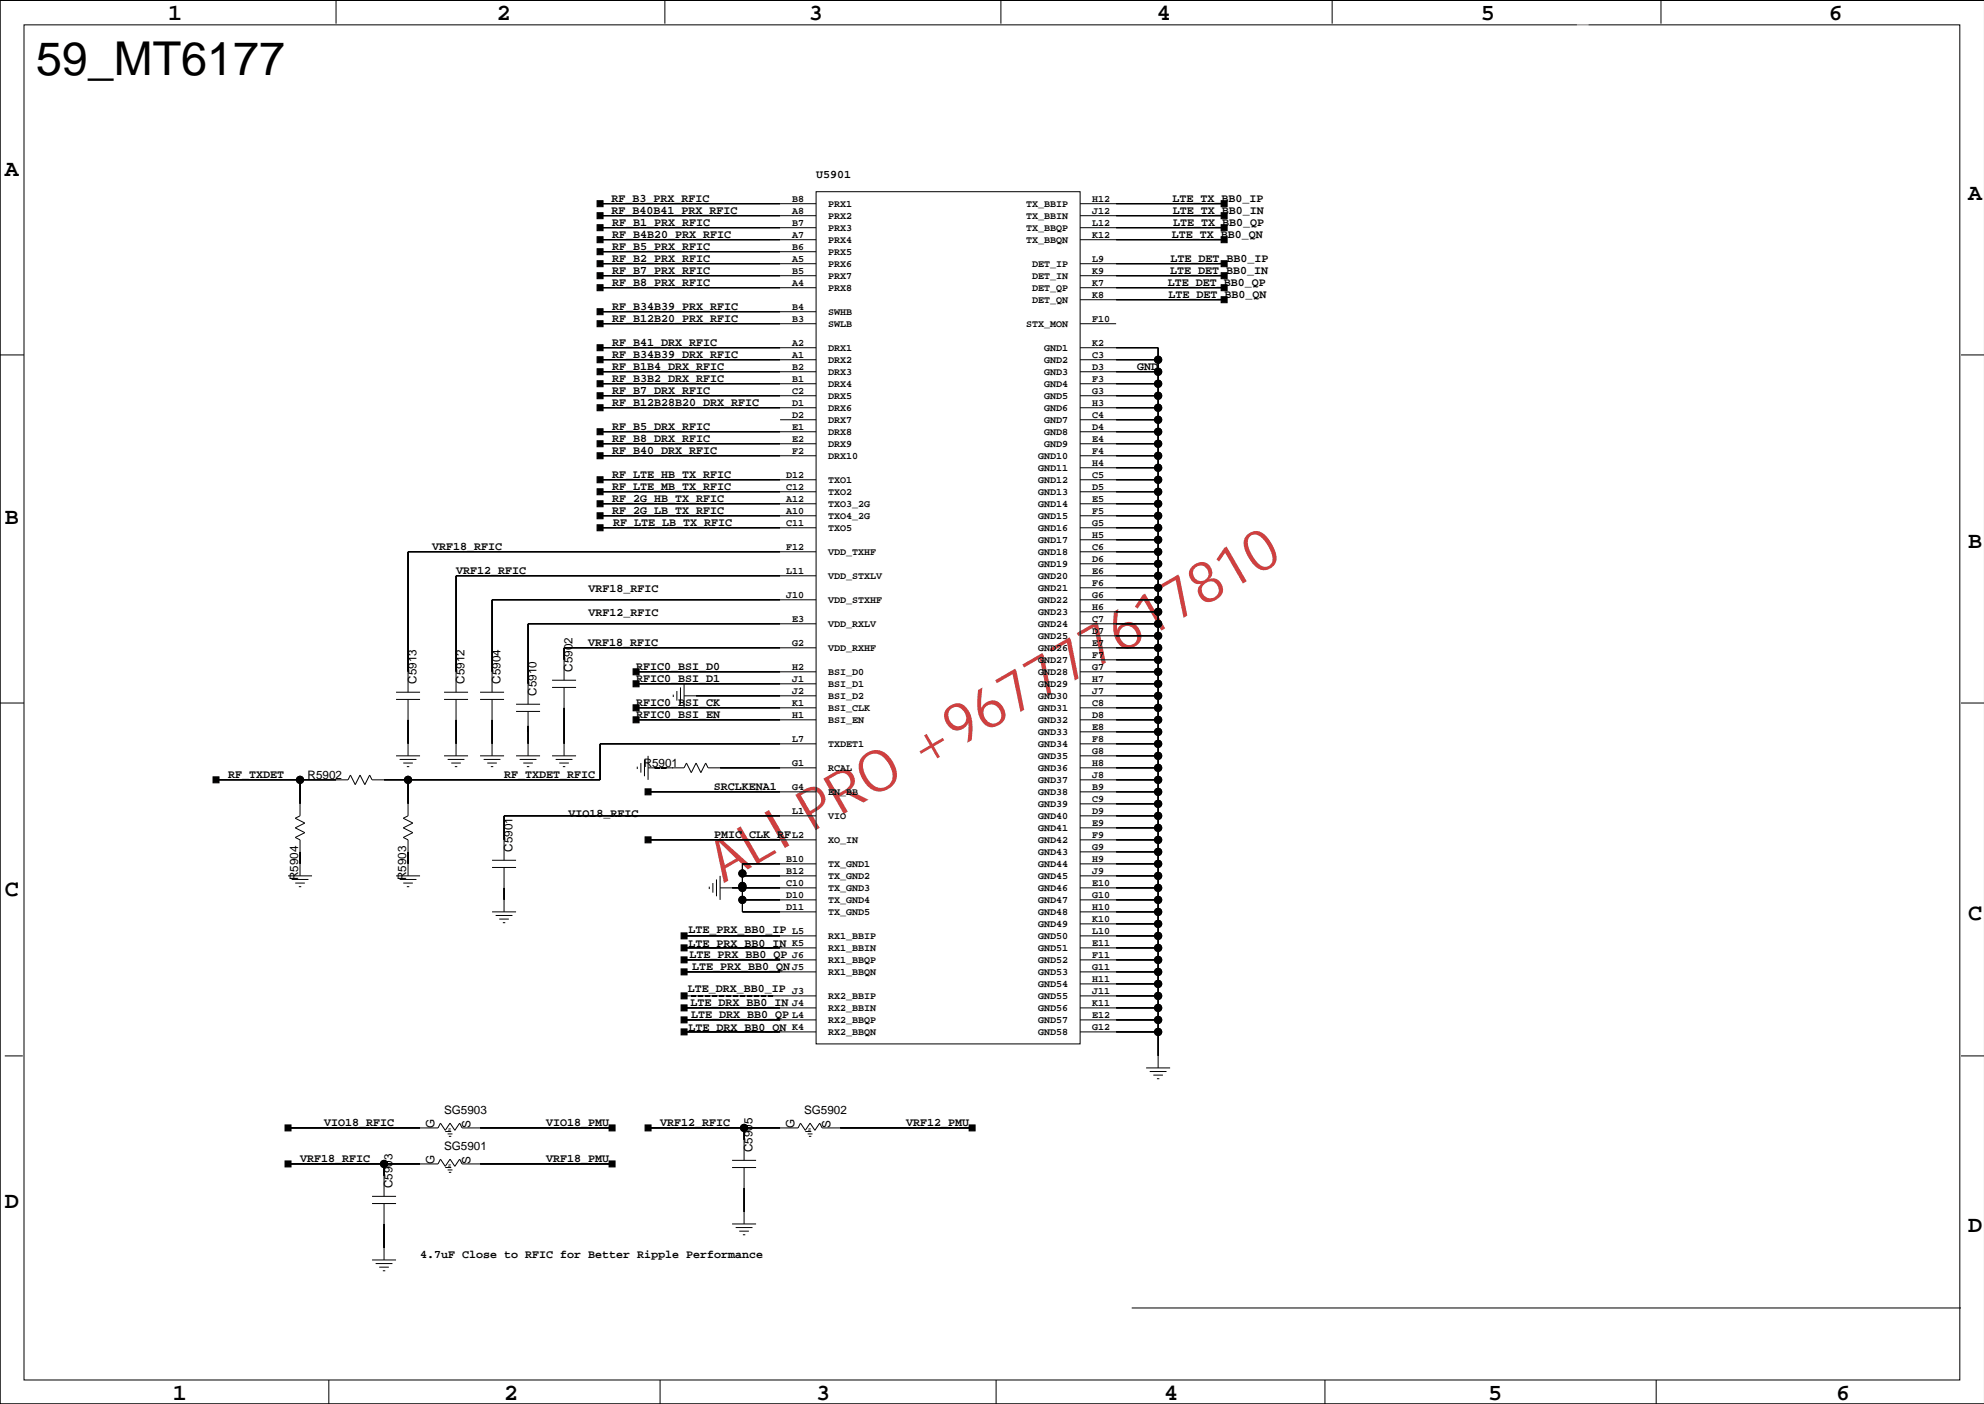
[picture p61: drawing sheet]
<svg xmlns="http://www.w3.org/2000/svg" width="420mm" height="297mm" viewBox="0 0 420 297" stroke-linecap="round" stroke-linejoin="round" font-family="sans-serif">
<defs><g id="words">
<text font-size="12.2" fill="#bf0000" x="153" y="186.9" transform="rotate(-30 153 186.9)">ALI PRO +967777617810</text>
<text font-size="9.9" x="7.6" y="15.9">59_MT6177</text>
<g font-size="4.9">
<text x="35.6" y="4.1">1</text>
<text x="105.1" y="4.1">2</text>
<text x="171.2" y="4.1">3</text>
<text x="244.8" y="4.1">4</text>
<text x="313.4" y="4.1">5</text>
<text x="387" y="4.1">6</text>
<text x="1" y="37.1">A</text>
<text x="416.5" y="42.2">A</text>
<text x="1" y="110.8">B</text>
<text x="416.5" y="115.9">B</text>
<text x="1" y="189.5">C</text>
<text x="416.5" y="194.6">C</text>
<text x="1" y="255.5">D</text>
<text x="416.5" y="260.6">D</text>
<text x="36.6" y="296.2">1</text>
<text x="106.7" y="296.2">2</text>
<text x="172.7" y="296.2">3</text>
<text x="246.3" y="296.2">4</text>
<text x="314.9" y="296.2">5</text>
<text x="388.5" y="296.2">6</text>
</g>
<g font-size="2.5">
<text x="172.7" y="37.6">U5901</text>
<text x="129.4" y="42.7">RF_B3_PRX_RFIC</text>
<text x="129.4" y="45.2">RF_B40B41_PRX_RFIC</text>
<text x="129.5" y="47.7">RF_B1_PRX_RFIC</text>
<text x="248.1" y="42.7">LTE_TX_BB0_IP</text>
<text x="248.2" y="45.2">LTE_TX_BB0_IN</text>
<text x="248.2" y="47.7">LTE_TX_BB0_QP</text>
<text x="129.5" y="50.3">RF_B4B20_PRX_RFIC</text>
<text x="129.5" y="52.8">RF_B5_PRX_RFIC</text>
<text x="247.9" y="50.3">LTE_TX_BB0_QN</text>
<text x="129.5" y="55.4">RF_B2_PRX_RFIC</text>
<text x="129.5" y="57.9">RF_B7_PRX_RFIC</text>
<text x="247.6" y="57.9">LTE_DET_BB0_IN</text>
<text x="247.7" y="55.4">LTE_DET_BB0_IP</text>
<text x="129.5" y="60.4">RF_B8_PRX_RFIC</text>
<text x="129.5" y="65.5">RF_B34B39_PRX_RFIC</text>
<text x="247.1" y="60.4">LTE_DET_BB0_QP</text>
<text x="247.3" y="63">LTE_DET_BB0_QN</text>
<text x="129.5" y="68.1">RF_B12B20_PRX_RFIC</text>
<text x="129.5" y="73.1">RF_B41_DRX_RFIC</text>
<text x="129.5" y="75.7">RF_B34B39_DRX_RFIC</text>
<text x="129.5" y="78.2">RF_B1B4_DRX_RFIC</text>
<text x="129.5" y="80.7">RF_B3B2_DRX_RFIC</text>
<text x="129.5" y="83.3">RF_B7_DRX_RFIC</text>
<text x="240.6" y="78.2">GND</text>
<text x="129.5" y="85.8">RF_B12B28B20_DRX_RFIC</text>
<text x="129.5" y="96">RF_B40_DRX_RFIC</text>
<text x="129.5" y="93.4">RF_B8_DRX_RFIC</text>
<text x="129.5" y="90.9">RF_B5_DRX_RFIC</text>
<text x="129.5" y="101.1">RF_LTE_HB_TX_RFIC</text>
<text x="129.5" y="106.1">RF_2G_HB_TX_RFIC</text>
<text x="129.5" y="103.6">RF_LTE_MB_TX_RFIC</text>
<text x="129.5" y="108.7">RF_2G_LB_TX_RFIC</text>
<text x="129.8" y="111.2">RF_LTE_LB_TX_RFIC</text>
<text x="91.4" y="116.3">VRF18_RFIC</text>
<text x="96.5" y="121.4">VRF12_RFIC</text>
<text x="124.5" y="125.3">VRF18_RFIC</text>
<text x="124.5" y="130.4">VRF12_RFIC</text>
<text x="124.4" y="136.6">VRF18_RFIC</text>
<text x="121.1" y="142.1" transform="rotate(-90 121.1 142.1)">C5902</text>
<text x="134.6" y="141.7">RFIC0_BSI_D0</text>
<text x="88.1" y="144.7" transform="rotate(-90 88.1 144.7)">C5913</text>
<text x="98.3" y="144.7" transform="rotate(-90 98.3 144.7)">C5912</text>
<text x="105.9" y="144.7" transform="rotate(-90 105.9 144.7)">C5904</text>
<text x="113.5" y="147.2" transform="rotate(-90 113.5 147.2)">C5910</text>
<text x="134.6" y="144.2">RFIC0_BSI_D1</text>
<text x="134.6" y="149.3">RFIC0_BSI_CK</text>
<text x="134.6" y="151.9">RFIC0_BSI_EN</text>
<text x="48.2" y="164.5">RF_TXDET</text>
<text x="65.1" y="164.8">R5902</text>
<text x="106.7" y="164.5">RF_TXDET_RFIC</text>
<text x="136.2" y="162.3">R5901</text>
<text x="151.1" y="167.1">SRCLKENA1</text>
<text x="120.3" y="172.9">VIO18_RFIC</text>
<text x="151.1" y="177.2">PMIC_CLK_RF</text>
<text x="108.4" y="180.2" transform="rotate(-90 108.4 180.2)">C5901</text>
<text x="63.1" y="186.2" transform="rotate(-90 63.1 186.2)">R5904</text>
<text x="86" y="186.2" transform="rotate(-90 86 186.2)">R5903</text>
<text x="145.7" y="197.4">LTE_PRX_BB0_IP</text>
<text x="145.7" y="200.4">LTE_PRX_BB0_IN</text>
<text x="145.9" y="202.7">LTE_PRX_BB0_QP</text>
<text x="145.5" y="209.9">LTE_DRX_BB0_IP</text>
<text x="146.4" y="205.3">LTE_PRX_BB0_QN</text>
<text x="146.1" y="212.9">LTE_DRX_BB0_IN</text>
<text x="146.3" y="215.4">LTE_DRX_BB0_QP</text>
<text x="145.7" y="218.1">LTE_DRX_BB0_QN</text>
<text x="68.6" y="238.2">VIO18_RFIC</text>
<text x="91.9" y="238.6" transform="rotate(-90 91.9 238.6)">G</text>
<text x="94" y="235.7">SG5903</text>
<text x="99.5" y="238.6" transform="rotate(-90 99.5 238.6)">S</text>
<text x="115.5" y="238.2">VIO18_PMU</text>
<text x="139.7" y="238.2">VRF12_RFIC</text>
<text x="168.1" y="238.6" transform="rotate(-90 168.1 238.6)">G</text>
<text x="170.1" y="235.7">SG5902</text>
<text x="175.7" y="238.6" transform="rotate(-90 175.7 238.6)">S</text>
<text x="191.7" y="238.2">VRF12_PMU</text>
<text x="63.5" y="245.8">VRF18_RFIC</text>
<text x="94" y="243.3">SG5901</text>
<text x="115.5" y="245.8">VRF18_PMU</text>
<text x="159.2" y="243.7" transform="rotate(-90 159.2 243.7)">C5905</text>
<text x="83" y="251.3" transform="rotate(-90 83 251.3)">C5903</text>
<text x="91.9" y="246.2" transform="rotate(-90 91.9 246.2)">G</text>
<text x="99.5" y="246.2" transform="rotate(-90 99.5 246.2)">S</text>
<text x="88.9" y="266.1">4.7uF Close to RFIC for Better Ripple Performance</text>
</g>
<g font-size="2.1">
<text x="167.6" y="47.8">B7</text>
<text x="167.6" y="45.3">A8</text>
<text x="167.6" y="42.7">B8</text>
<text x="175.2" y="43.7">PRX1</text>
<text x="175.2" y="46.2">PRX2</text>
<text x="217.1" y="43.7">TX_BBIP</text>
<text x="217.1" y="46.2">TX_BBIN</text>
<text x="231.1" y="47.8">L12</text>
<text x="231.1" y="45.3">J12</text>
<text x="231.1" y="42.7">H12</text>
<text x="167.6" y="52.9">B6</text>
<text x="167.6" y="50.3">A7</text>
<text x="175.2" y="48.8">PRX3</text>
<text x="175.2" y="51.3">PRX4</text>
<text x="175.2" y="53.8">PRX5</text>
<text x="217.1" y="48.8">TX_BBQP</text>
<text x="217.1" y="51.3">TX_BBQN</text>
<text x="231.1" y="50.3">K12</text>
<text x="167.6" y="58">B5</text>
<text x="167.6" y="55.4">A5</text>
<text x="175.2" y="56.4">PRX6</text>
<text x="175.2" y="58.9">PRX7</text>
<text x="218.4" y="56.4">DET_IP</text>
<text x="218.4" y="58.9">DET_IN</text>
<text x="231.1" y="58">K9</text>
<text x="231.1" y="55.4">L9</text>
<text x="167.6" y="65.6">B4</text>
<text x="167.6" y="60.5">A4</text>
<text x="175.2" y="61.5">PRX8</text>
<text x="218.4" y="61.5">DET_QP</text>
<text x="218.4" y="64">DET_QN</text>
<text x="231.1" y="63">K8</text>
<text x="231.1" y="60.5">K7</text>
<text x="167.6" y="68.1">B3</text>
<text x="175.2" y="66.5">SWHB</text>
<text x="175.2" y="69.1">SWLB</text>
<text x="217.1" y="69.1">STX_MON</text>
<text x="231.1" y="68.1">F10</text>
<text x="167.6" y="75.7">A1</text>
<text x="167.6" y="73.2">A2</text>
<text x="175.2" y="74.2">DRX1</text>
<text x="175.2" y="76.7">DRX2</text>
<text x="220.9" y="74.2">GND1</text>
<text x="220.9" y="76.7">GND2</text>
<text x="231.1" y="75.7">C3</text>
<text x="231.1" y="73.2">K2</text>
<text x="167.6" y="83.4">C2</text>
<text x="167.6" y="80.8">B1</text>
<text x="167.6" y="78.3">B2</text>
<text x="175.2" y="79.2">DRX3</text>
<text x="175.2" y="81.8">DRX4</text>
<text x="220.9" y="79.2">GND3</text>
<text x="220.9" y="81.8">GND4</text>
<text x="231.1" y="83.4">G3</text>
<text x="231.1" y="80.8">F3</text>
<text x="231.1" y="78.3">D3</text>
<text x="167.6" y="88.4">D2</text>
<text x="167.6" y="85.9">D1</text>
<text x="175.2" y="84.3">DRX5</text>
<text x="175.2" y="86.9">DRX6</text>
<text x="175.2" y="89.4">DRX7</text>
<text x="220.9" y="84.3">GND5</text>
<text x="220.9" y="86.9">GND6</text>
<text x="220.9" y="89.4">GND7</text>
<text x="231.1" y="88.4">C4</text>
<text x="231.1" y="85.9">H3</text>
<text x="167.6" y="93.5">E2</text>
<text x="167.6" y="91">E1</text>
<text x="175.2" y="91.9">DRX8</text>
<text x="175.2" y="94.5">DRX9</text>
<text x="220.9" y="91.9">GND8</text>
<text x="220.9" y="94.5">GND9</text>
<text x="231.1" y="93.5">E4</text>
<text x="231.1" y="91">D4</text>
<text x="166.3" y="101.1">D12</text>
<text x="167.6" y="96.1">F2</text>
<text x="175.2" y="97">DRX10</text>
<text x="219.7" y="97">GND10</text>
<text x="219.7" y="99.6">GND11</text>
<text x="231.1" y="101.1">C5</text>
<text x="231.1" y="98.6">H4</text>
<text x="231.1" y="96.1">F4</text>
<text x="166.3" y="106.2">A12</text>
<text x="166.3" y="103.7">C12</text>
<text x="175.2" y="102.1">TXO1</text>
<text x="175.2" y="104.6">TXO2</text>
<text x="175.2" y="107.2">TXO3_2G</text>
<text x="219.7" y="102.1">GND12</text>
<text x="219.7" y="104.6">GND13</text>
<text x="219.7" y="107.2">GND14</text>
<text x="231.1" y="106.2">E5</text>
<text x="231.1" y="103.7">D5</text>
<text x="166.3" y="111.3">C11</text>
<text x="166.3" y="108.8">A10</text>
<text x="175.2" y="109.7">TXO4_2G</text>
<text x="175.2" y="112.3">TXO5</text>
<text x="219.7" y="109.7">GND15</text>
<text x="219.7" y="112.3">GND16</text>
<text x="231.1" y="113.8">H5</text>
<text x="231.1" y="111.3">G5</text>
<text x="231.1" y="108.8">F5</text>
<text x="166.3" y="116.4">F12</text>
<text x="175.2" y="117.3">VDD_TXHF</text>
<text x="219.7" y="114.8">GND17</text>
<text x="219.7" y="117.3">GND18</text>
<text x="219.7" y="119.9">GND19</text>
<text x="231.1" y="118.9">D6</text>
<text x="231.1" y="116.4">C6</text>
<text x="166.3" y="121.4">L11</text>
<text x="175.2" y="122.4">VDD_STXLV</text>
<text x="219.7" y="122.4">GND20</text>
<text x="219.7" y="125">GND21</text>
<text x="231.1" y="124">F6</text>
<text x="231.1" y="121.4">E6</text>
<text x="166.3" y="126.5">J10</text>
<text x="167.6" y="131.6">E3</text>
<text x="175.2" y="127.5">VDD_STXHF</text>
<text x="219.7" y="127.5">GND22</text>
<text x="219.7" y="130">GND23</text>
<text x="231.1" y="131.6">C7</text>
<text x="231.1" y="129.1">H6</text>
<text x="231.1" y="126.5">G6</text>
<text x="167.6" y="136.7">G2</text>
<text x="175.2" y="132.6">VDD_RXLV</text>
<text x="175.2" y="137.6">VDD_RXHF</text>
<text x="219.7" y="132.6">GND24</text>
<text x="219.7" y="135.1">GND25</text>
<text x="219.7" y="137.6">GND26</text>
<text x="231.1" y="136.7">E7</text>
<text x="231.1" y="134.1">D7</text>
<text x="167.6" y="141.8">H2</text>
<text x="175.2" y="142.7">BSI_D0</text>
<text x="219.7" y="140.2">GND27</text>
<text x="219.7" y="142.7">GND28</text>
<text x="231.1" y="141.8">G7</text>
<text x="231.1" y="139.2">F7</text>
<text x="167.6" y="149.4">K1</text>
<text x="167.6" y="144.3">J1</text>
<text x="167.6" y="146.8">J2</text>
<text x="175.2" y="147.8">BSI_D2</text>
<text x="175.2" y="145.3">BSI_D1</text>
<text x="219.7" y="145.3">GND29</text>
<text x="219.7" y="147.8">GND30</text>
<text x="231.1" y="149.4">C8</text>
<text x="231.1" y="146.8">J7</text>
<text x="231.1" y="144.3">H7</text>
<text x="167.6" y="151.9">H1</text>
<text x="175.2" y="150.3">BSI_CLK</text>
<text x="175.2" y="152.9">BSI_EN</text>
<text x="219.7" y="150.3">GND31</text>
<text x="219.7" y="152.9">GND32</text>
<text x="219.7" y="155.4">GND33</text>
<text x="231.1" y="154.5">E8</text>
<text x="231.1" y="151.9">D8</text>
<text x="167.6" y="157">L7</text>
<text x="175.2" y="158">TXDET1</text>
<text x="219.7" y="158">GND34</text>
<text x="219.7" y="160.5">GND35</text>
<text x="231.1" y="159.5">G8</text>
<text x="231.1" y="157">F8</text>
<text x="167.6" y="167.2">G4</text>
<text x="167.6" y="162.1">G1</text>
<text x="175.2" y="163">RCAL</text>
<text x="219.7" y="163">GND36</text>
<text x="219.7" y="165.6">GND37</text>
<text x="231.1" y="167.2">B9</text>
<text x="231.1" y="164.6">J8</text>
<text x="231.1" y="162.1">H8</text>
<text x="167.6" y="172.2">L1</text>
<text x="175.2" y="168.1">EN_BB</text>
<text x="175.2" y="173.2">VIO</text>
<text x="219.7" y="168.1">GND38</text>
<text x="219.7" y="170.7">GND39</text>
<text x="219.7" y="173.2">GND40</text>
<text x="231.1" y="172.2">D9</text>
<text x="231.1" y="169.7">C9</text>
<text x="167.6" y="177.3">L2</text>
<text x="175.2" y="178.3">XO_IN</text>
<text x="219.7" y="175.7">GND41</text>
<text x="219.7" y="178.3">GND42</text>
<text x="231.1" y="179.8">G9</text>
<text x="231.1" y="177.3">F9</text>
<text x="231.1" y="174.8">E9</text>
<text x="166.3" y="184.9">B12</text>
<text x="166.3" y="182.4">B10</text>
<text x="175.2" y="183.4">TX_GND1</text>
<text x="175.2" y="185.9">TX_GND2</text>
<text x="219.7" y="180.8">GND43</text>
<text x="219.7" y="183.4">GND44</text>
<text x="219.7" y="185.9">GND45</text>
<text x="231.1" y="184.9">J9</text>
<text x="231.1" y="182.4">H9</text>
<text x="166.3" y="190">D10</text>
<text x="166.3" y="187.5">C10</text>
<text x="175.2" y="188.4">TX_GND3</text>
<text x="175.2" y="191">TX_GND4</text>
<text x="219.7" y="188.4">GND46</text>
<text x="219.7" y="191">GND47</text>
<text x="231.1" y="190">G10</text>
<text x="231.1" y="187.5">E10</text>
<text x="166.3" y="192.6">D11</text>
<text x="167.6" y="197.6">L5</text>
<text x="175.2" y="193.5">TX_GND5</text>
<text x="219.7" y="193.5">GND48</text>
<text x="219.7" y="196.1">GND49</text>
<text x="231.1" y="197.6">L10</text>
<text x="231.1" y="195.1">K10</text>
<text x="231.1" y="192.5">H10</text>
<text x="167.6" y="202.7">J6</text>
<text x="167.6" y="200.2">K5</text>
<text x="175.2" y="198.6">RX1_BBIP</text>
<text x="175.2" y="201.1">RX1_BBIN</text>
<text x="175.2" y="203.7">RX1_BBQP</text>
<text x="219.7" y="198.6">GND50</text>
<text x="219.7" y="201.1">GND51</text>
<text x="219.7" y="203.7">GND52</text>
<text x="231.1" y="202.7">F11</text>
<text x="231.1" y="200.2">E11</text>
<text x="167.6" y="205.2">J5</text>
<text x="175.2" y="206.2">RX1_BBQN</text>
<text x="219.7" y="206.2">GND53</text>
<text x="219.7" y="208.8">GND54</text>
<text x="231.1" y="207.8">H11</text>
<text x="231.1" y="205.2">G11</text>
<text x="167.6" y="215.4">L4</text>
<text x="167.6" y="212.9">J4</text>
<text x="167.6" y="210.3">J3</text>
<text x="175.2" y="211.3">RX2_BBIP</text>
<text x="175.2" y="213.8">RX2_BBIN</text>
<text x="219.7" y="211.3">GND55</text>
<text x="219.7" y="213.8">GND56</text>
<text x="231.1" y="215.4">E12</text>
<text x="231.1" y="212.9">K11</text>
<text x="231.1" y="210.3">J11</text>
<text x="167.6" y="217.9">K4</text>
<text x="175.2" y="216.4">RX2_BBQP</text>
<text x="175.2" y="218.9">RX2_BBQN</text>
<text x="219.7" y="216.4">GND57</text>
<text x="219.7" y="218.9">GND58</text>
<text x="231.1" y="217.9">G12</text>
</g>
<g font-size="1.1">
<text x="94.8" y="239.2">S</text>
<text x="171" y="239.2">S</text>
<text x="94.8" y="246.8">S</text>
</g>
</g></defs>
<g fill="none" stroke="#000" stroke-width=".21">
<path d="M0 -.1v297.1M71.1 -.1v5.1M140.7 -.1v5.1M211.8 -.1v5.1M281.9 -.1v5.1M351.5 -.1v5.1M5.1 5.3h409.6v286.7h-409.6zM419.9 .1h-419.9v296.9M127 43.1h45.7M127 45.6h45.7M127 48.2h45.7M127 50.7h45.7"/>
<path d="M127 53.3h45.7M127 55.8h45.7M127 58.3h45.7M172.7 40.6h55.8v180.3h-55.8zM228.5 43.1h30.5M228.5 45.6h30.5M228.5 48.2h30.5M228.5 50.7h30.5M228.5 55.8h30.5M228.5 58.3h30.5M0 75.1h5.1M127 60.9h45.7"/>
<path d="M127 66h45.7M127 68.5h45.7M127 73.6h45.7M127 76.1h45.7M127 78.6h45.7M228.5 60.9h30.5M228.5 68.5h7.7M228.5 73.6h16.6v152.3M228.5 76.1h16.6M228.5 78.6h16.6M228.5 63.4h30.5M414.9 75.1h5"/>
<path d="M127 81.2h45.7M127 83.7h45.7M127 86.3h45.7M127 91.3h45.7M127 93.9h45.7M127 96.4h45.7M165.1 88.8h7.6M228.5 81.2h16.6M228.5 83.7h16.6M228.5 86.3h16.6M228.5 88.8h16.6M228.5 91.3h16.6"/>
<path d="M228.5 93.9h16.6M228.5 96.4h16.6M228.5 99h16.6M127 101.5h45.7M127 104h45.7M127 106.6h45.7M127 109.1h45.7M127 111.7h45.7M172.7 116.7h-86.4v29.8M228.5 101.5h16.6M228.5 104h16.6M228.5 106.6h16.6"/>
<path d="M228.5 109.1h16.6M228.5 111.7h16.6M228.5 116.7h16.6M228.5 114.2h16.6M228.5 119.3h16.6M172.7 121.8h-76.2v24.7M172.7 126.9h-68.6v19.6M172.7 132h-61v17M172.7 137.1h-53.3v6.8M228.5 121.8h16.6M228.5 126.9h16.6M228.5 132h16.6"/>
<path d="M228.5 137.1h16.6M228.5 124.4h16.6M228.5 129.4h16.6M228.5 134.5h16.6M228.5 139.6h16.6M0 148.7h5.1M83.8 159.9h5.1M83.8 146.5h5.1M83.8 148h5.1M86.3 148v11.9M94 159.9h5M94 146.5h5"/>
<path d="M94 148h5M96.5 148v11.9M101.6 159.9h5.1M101.6 146.5h5.1M101.6 148h5.1M104.1 148v11.9M109.2 159.9h5.1M109.2 149h5.1M109.2 150.5h5.1M111.7 150.5v9.4M116.8 159.9h5.1M116.8 143.9h5.1"/>
<path d="M116.8 145.4h5.1M119.4 145.4v14.5M134.6 144.7h38.1M134.6 142.1h38.1M134.6 149.8h38.1M134.6 152.3h38.1M137.1 159.9v5.1M142.5 147v.5M143.2 146.2v2M144 145.4v3.6M144.7 147.2h28M144.7 144.7v5.1"/>
<path d="M172.7 157.4h-45.7v7.6h-48.3l-.5-1-1 2-1-2-1 2-1-2-.6 1h-27.9M228.5 147.2h16.6M228.5 144.7h16.6M228.5 142.1h16.6M228.5 149.8h16.6M228.5 152.3h16.6M228.5 157.4h16.6M228.5 154.8h16.6M228.5 159.9h16.6M414.9 148.7h5M63.5 165v7.6l-1 .5 2 1-2 1 2 1.1-2 1 1 .5v7.6M84.6 160.7h3.5"/>
<path d="M85.3 161.4h2.1M86.1 162.2h.5M86.3 165v7.6l-1 .5 2.1 1-2.1 1 2.1 1.1-2.1 1 1 .5v7.6M94.7 160.7h3.6M95.5 161.4h2M96.2 162.2h.6M102.3 160.7h3.6M103.1 161.4h2M103.9 162.2h.5M110 160.7h3.5M110.7 161.4h2.1M111.5 162.2h.5"/>
<path d="M117.6 160.7h3.5M118.3 161.4h2.1M119.1 162.2h.5M134.8 162.2v.5M135.6 161.4v2.1M136.4 160.7v3.5M137.1 162.5h5.3M137.1 167.5h35.6M137.1 177.7h35.6M142.2 162.4h2.5l.6-1 1 2.1 1-2.1 1 2.1 1-2.1 .5 1h22.9M172.7 172.6h-66v9.4M228.5 162.4h16.6"/>
<path d="M228.5 167.5h16.6M228.5 172.6h16.6M228.5 177.7h16.6M228.5 165h16.6M228.5 170.1h16.6M228.5 175.1h16.6M60.9 185.3h5.1M61.7 186.1h3.6M62.5 186.8h2M63.2 187.6h.5M83.8 185.3h5.1M84.6 186.1h3.5"/>
<path d="M85.3 186.8h2.1M86.1 187.6h.5M104.1 192.9h5.1M104.1 182h5.1M104.1 183.5h5.1M104.9 193.7h3.5M105.6 194.4h2.1M106.4 195.2h.5M106.7 183.5v9.4M144.7 198h28M150.1 187.6v.5M150.8 186.8v2.1"/>
<path d="M151.6 186.1v3.5M152.4 187.8h20.3M152.4 185.3v5.1M157.1 185.3h15.6M157.1 190.4h15.6M172.7 182.8h-15.6v10.1h15.6M228.5 182.8h16.6M228.5 185.3h16.6M228.5 187.8h16.6M228.5 190.4h16.6M228.5 192.9h16.6M228.5 198h16.6"/>
<path d="M228.5 180.2h16.6M228.5 195.5h16.6M144.7 210.7h28M144.7 213.2h28M144.7 215.8h28M144.7 218.3h28M144.7 200.5h28M144.7 203.1h28M144.7 205.6h28M228.5 210.7h16.6M228.5 213.2h16.6M228.5 215.8h16.6"/>
<path d="M228.5 218.3h16.6M228.5 200.5h16.6M228.5 203.1h16.6M228.5 205.6h16.6M228.5 208.2h16.6M1 223.4h3.8M60.9 238.6h31.8l.5-1 1 1.5 1-1.5 1 1.5 1.1-1.5 .5 1h31.7M94.2 239.4h1.3M94.7 239.9h1M137.1 238.6h31.8l.5-1 1 1.5 1-1.5 1 1.5 1-1.5 .6 1h31.7M157.4 238.6v6.9M170.4 239.4h1.3"/>
<path d="M170.9 239.9h1M242.5 225.9h5.1M243.3 226.7h3.5M244 227.5h2.1M244.8 228.2h.5M414.9 223.4h5M60.9 246.3h31.8l.5-1.1 1 1.6 1-1.6 1 1.6 1.1-1.6 .5 1.1h31.7M78.7 253.1h5.1M78.7 254.6h5.1M81.3 246.3v6.8M81.3 254.6v12M94.2 247h1.3"/>
<path d="M94.7 247.5h1M95 248h.5M95 240.4h.5M154.9 247h5.1M154.9 245.5h5.1M154.9 258.9h5.1M155.7 259.7h3.5M157.4 247v11.9M171.2 240.4h.5M78.7 266.6h5.1M79.5 267.3h3.5M80.2 268.1h2.1"/>
<path d="M81 268.9h.5M156.4 260.5h2.1M157.2 261.2h.5M239.5 276.7h175.4M0 297h419.9M69.6 292v5M139.7 292v5M210.8 292v5M280.4 292v5M350.4 292v5"/>
<circle cx="245.1" cy="78.6" r=".76"/>
<circle cx="245.1" cy="76.1" r=".76"/>
<circle cx="245.1" cy="96.4" r=".76"/>
<circle cx="245.1" cy="83.7" r=".76"/>
<circle cx="245.1" cy="88.8" r=".76"/>
<circle cx="245.1" cy="99" r=".76"/>
<circle cx="245.1" cy="91.3" r=".76"/>
<circle cx="245.1" cy="93.9" r=".76"/>
<circle cx="245.1" cy="81.2" r=".76"/>
<circle cx="245.1" cy="86.3" r=".76"/>
<circle cx="245.1" cy="106.6" r=".76"/>
<circle cx="245.1" cy="111.7" r=".76"/>
<circle cx="245.1" cy="116.7" r=".76"/>
<circle cx="245.1" cy="119.3" r=".76"/>
<circle cx="245.1" cy="104" r=".76"/>
<circle cx="245.1" cy="109.1" r=".76"/>
<circle cx="245.1" cy="101.5" r=".76"/>
<circle cx="245.1" cy="114.2" r=".76"/>
<circle cx="245.1" cy="134.5" r=".76"/>
<circle cx="245.1" cy="124.4" r=".76"/>
<circle cx="245.1" cy="132" r=".76"/>
<circle cx="245.1" cy="126.9" r=".76"/>
<circle cx="245.1" cy="139.6" r=".76"/>
<circle cx="245.1" cy="121.8" r=".76"/>
<circle cx="245.1" cy="129.4" r=".76"/>
<circle cx="245.1" cy="137.1" r=".76"/>
<circle cx="245.1" cy="159.9" r=".76"/>
<circle cx="245.1" cy="152.3" r=".76"/>
<circle cx="245.1" cy="147.2" r=".76"/>
<circle cx="245.1" cy="154.8" r=".76"/>
<circle cx="245.1" cy="142.1" r=".76"/>
<circle cx="245.1" cy="144.7" r=".76"/>
<circle cx="245.1" cy="157.4" r=".76"/>
<circle cx="245.1" cy="149.8" r=".76"/>
<circle cx="63.5" cy="165" r=".76"/>
<circle cx="86.3" cy="165" r=".76"/>
<circle cx="245.1" cy="170.1" r=".76"/>
<circle cx="245.1" cy="175.1" r=".76"/>
<circle cx="245.1" cy="167.5" r=".76"/>
<circle cx="245.1" cy="162.4" r=".76"/>
<circle cx="245.1" cy="165" r=".76"/>
<circle cx="245.1" cy="177.7" r=".76"/>
<circle cx="245.1" cy="172.6" r=".76"/>
<circle cx="157.1" cy="187.8" r=".76"/>
<circle cx="157.1" cy="184.8" r=".76"/>
<circle cx="157.1" cy="190.4" r=".76"/>
<circle cx="157.1" cy="187.4" r=".76"/>
<circle cx="245.1" cy="187.8" r=".76"/>
<circle cx="245.1" cy="180.2" r=".76"/>
<circle cx="245.1" cy="195.5" r=".76"/>
<circle cx="245.1" cy="190.4" r=".76"/>
<circle cx="245.1" cy="198" r=".76"/>
<circle cx="245.1" cy="182.8" r=".76"/>
<circle cx="245.1" cy="192.9" r=".76"/>
<circle cx="245.1" cy="185.3" r=".76"/>
<circle cx="245.1" cy="205.6" r=".76"/>
<circle cx="245.1" cy="215.8" r=".76"/>
<circle cx="245.1" cy="218.3" r=".76"/>
<circle cx="245.1" cy="210.7" r=".76"/>
<circle cx="245.1" cy="203.1" r=".76"/>
<circle cx="245.1" cy="213.2" r=".76"/>
<circle cx="245.1" cy="208.2" r=".76"/>
<circle cx="245.1" cy="200.5" r=".76"/>
<circle cx="157.4" cy="238.6" r=".76"/>
<circle cx="81.3" cy="246.3" r=".76"/>
</g>
<g fill="#000" stroke="#000" stroke-width=".21">
<path d="M126.3 47.5h1.3v1.3h-1.3z" fill-rule="evenodd"/>
<path d="M126.3 55.2h1.3v1.2h-1.3z" fill-rule="evenodd"/>
<path d="M126.3 42.5h1.3v1.2h-1.3z" fill-rule="evenodd"/>
<path d="M126.3 50.1h1.3v1.2h-1.3z" fill-rule="evenodd"/>
<path d="M126.3 52.6h1.3v1.3h-1.3z" fill-rule="evenodd"/>
<path d="M126.3 45h1.3v1.3h-1.3z" fill-rule="evenodd"/>
<path d="M126.3 57.7h1.3v1.3h-1.3z" fill-rule="evenodd"/>
<path d="M127 48.2h38.1z" fill-rule="evenodd"/>
<path d="M127 55.8h38.1z" fill-rule="evenodd"/>
<path d="M127 43.1h38.1z" fill-rule="evenodd"/>
<path d="M127 50.7h38.1z" fill-rule="evenodd"/>
<path d="M127 53.3h38.1z" fill-rule="evenodd"/>
<path d="M127 45.6h38.1z" fill-rule="evenodd"/>
<path d="M127 58.3h38.1z" fill-rule="evenodd"/>
<path d="M258.4 47.5h1.3v1.3h-1.3z" fill-rule="evenodd"/>
<path d="M258.4 50.1h1.3v1.2h-1.3z" fill-rule="evenodd"/>
<path d="M258.4 42.5h1.3v1.2h-1.3z" fill-rule="evenodd"/>
<path d="M258.4 45h1.3v1.3h-1.3z" fill-rule="evenodd"/>
<path d="M258.4 57.7h1.3v1.3h-1.3z" fill-rule="evenodd"/>
<path d="M258.4 55.2h1.3v1.2h-1.3z" fill-rule="evenodd"/>
<path d="M236.2 48.2h22.8z" fill-rule="evenodd"/>
<path d="M236.2 50.7h22.8z" fill-rule="evenodd"/>
<path d="M236.2 43.1h22.8z" fill-rule="evenodd"/>
<path d="M236.2 45.6h22.8z" fill-rule="evenodd"/>
<path d="M236.2 58.3h22.8z" fill-rule="evenodd"/>
<path d="M236.2 55.8h22.8z" fill-rule="evenodd"/>
<path d="M126.3 60.2h1.3v1.3h-1.3z" fill-rule="evenodd"/>
<path d="M126.3 67.9h1.3v1.2h-1.3z" fill-rule="evenodd"/>
<path d="M126.3 72.9h1.3v1.3h-1.3z" fill-rule="evenodd"/>
<path d="M126.3 78h1.3v1.3h-1.3z" fill-rule="evenodd"/>
<path d="M126.3 65.3h1.3v1.3h-1.3z" fill-rule="evenodd"/>
<path d="M126.3 75.5h1.3v1.2h-1.3z" fill-rule="evenodd"/>
<path d="M127 60.9h38.1z" fill-rule="evenodd"/>
<path d="M127 68.5h38.1z" fill-rule="evenodd"/>
<path d="M127 73.6h38.1z" fill-rule="evenodd"/>
<path d="M127 78.6h38.1z" fill-rule="evenodd"/>
<path d="M127 66h38.1z" fill-rule="evenodd"/>
<path d="M127 76.1h38.1z" fill-rule="evenodd"/>
<path d="M236.2 78.6h8.9z" fill-rule="evenodd"/>
<path d="M236.2 76.1h8.9z" fill-rule="evenodd"/>
<path d="M236.2 73.6h8.9z" fill-rule="evenodd"/>
<path d="M245.1 73.6v2.5z" fill-rule="evenodd"/>
<path d="M245.1 76.1v2.5z" fill-rule="evenodd"/>
<path d="M245.1 78.6v2.6z" fill-rule="evenodd"/>
<path d="M258.4 62.8h1.3v1.2h-1.3z" fill-rule="evenodd"/>
<path d="M258.4 60.2h1.3v1.3h-1.3z" fill-rule="evenodd"/>
<path d="M236.2 63.4h22.8z" fill-rule="evenodd"/>
<path d="M236.2 60.9h22.8z" fill-rule="evenodd"/>
<path d="M126.3 95.8h1.3v1.3h-1.3z" fill-rule="evenodd"/>
<path d="M126.3 80.6h1.3v1.2h-1.3z" fill-rule="evenodd"/>
<path d="M126.3 93.3h1.3v1.2h-1.3z" fill-rule="evenodd"/>
<path d="M126.3 90.7h1.3v1.3h-1.3z" fill-rule="evenodd"/>
<path d="M126.3 83.1h1.3v1.3h-1.3z" fill-rule="evenodd"/>
<path d="M126.3 85.6h1.3v1.3h-1.3z" fill-rule="evenodd"/>
<path d="M127 96.4h38.1z" fill-rule="evenodd"/>
<path d="M127 81.2h38.1z" fill-rule="evenodd"/>
<path d="M127 93.9h38.1z" fill-rule="evenodd"/>
<path d="M127 91.3h38.1z" fill-rule="evenodd"/>
<path d="M127 83.7h38.1z" fill-rule="evenodd"/>
<path d="M127 86.3h38.1z" fill-rule="evenodd"/>
<path d="M236.2 99h8.9z" fill-rule="evenodd"/>
<path d="M245.1 99v2.5z" fill-rule="evenodd"/>
<path d="M236.2 96.4h8.9z" fill-rule="evenodd"/>
<path d="M245.1 96.4v2.6z" fill-rule="evenodd"/>
<path d="M236.2 93.9h8.9z" fill-rule="evenodd"/>
<path d="M245.1 93.9v2.5z" fill-rule="evenodd"/>
<path d="M236.2 91.3h8.9z" fill-rule="evenodd"/>
<path d="M245.1 91.3v2.6z" fill-rule="evenodd"/>
<path d="M245.1 88.8v2.5z" fill-rule="evenodd"/>
<path d="M236.2 86.3h8.9z" fill-rule="evenodd"/>
<path d="M245.1 86.3v2.5z" fill-rule="evenodd"/>
<path d="M236.2 83.7h8.9z" fill-rule="evenodd"/>
<path d="M245.1 83.7v2.6z" fill-rule="evenodd"/>
<path d="M245.1 81.2v2.5z" fill-rule="evenodd"/>
<path d="M236.2 81.2h8.9z" fill-rule="evenodd"/>
<path d="M236.2 88.8h8.9z" fill-rule="evenodd"/>
<path d="M86.3 116.7v25.4z" fill-rule="evenodd"/>
<path d="M126.3 105.9h1.3v1.3h-1.3z" fill-rule="evenodd"/>
<path d="M126.3 108.5h1.3v1.3h-1.3z" fill-rule="evenodd"/>
<path d="M126.3 100.9h1.3v1.2h-1.3z" fill-rule="evenodd"/>
<path d="M126.3 103.4h1.3v1.3h-1.3z" fill-rule="evenodd"/>
<path d="M126.3 111h1.3v1.3h-1.3z" fill-rule="evenodd"/>
<path d="M127 106.6h38.1z" fill-rule="evenodd"/>
<path d="M127 109.1h38.1z" fill-rule="evenodd"/>
<path d="M127 101.5h38.1z" fill-rule="evenodd"/>
<path d="M127 104h38.1z" fill-rule="evenodd"/>
<path d="M127 111.7h38.1z" fill-rule="evenodd"/>
<path d="M86.3 116.7h78.8z" fill-rule="evenodd"/>
<path d="M236.2 119.3h8.9z" fill-rule="evenodd"/>
<path d="M245.1 119.3v2.5z" fill-rule="evenodd"/>
<path d="M236.2 116.7h8.9z" fill-rule="evenodd"/>
<path d="M245.1 116.7v2.6z" fill-rule="evenodd"/>
<path d="M236.2 114.2h8.9z" fill-rule="evenodd"/>
<path d="M245.1 114.2v2.5z" fill-rule="evenodd"/>
<path d="M236.2 111.7h8.9z" fill-rule="evenodd"/>
<path d="M245.1 111.7v2.5z" fill-rule="evenodd"/>
<path d="M236.2 109.1h8.9z" fill-rule="evenodd"/>
<path d="M245.1 109.1v2.6z" fill-rule="evenodd"/>
<path d="M236.2 106.6h8.9z" fill-rule="evenodd"/>
<path d="M245.1 106.6v2.5z" fill-rule="evenodd"/>
<path d="M236.2 104h8.9z" fill-rule="evenodd"/>
<path d="M245.1 104v2.6z" fill-rule="evenodd"/>
<path d="M236.2 101.5h8.9z" fill-rule="evenodd"/>
<path d="M245.1 101.5v2.5z" fill-rule="evenodd"/>
<path d="M96.5 121.8v20.3z" fill-rule="evenodd"/>
<path d="M104.1 126.9v15.2z" fill-rule="evenodd"/>
<path d="M111.7 132v12.7z" fill-rule="evenodd"/>
<path d="M119.4 137.1v2.5z" fill-rule="evenodd"/>
<path d="M104.1 126.9h61z" fill-rule="evenodd"/>
<path d="M119.4 137.1h45.7z" fill-rule="evenodd"/>
<path d="M96.5 121.8h68.6z" fill-rule="evenodd"/>
<path d="M111.7 132h53.4z" fill-rule="evenodd"/>
<path d="M236.2 139.6h8.9z" fill-rule="evenodd"/>
<path d="M245.1 139.6v2.5z" fill-rule="evenodd"/>
<path d="M236.2 137.1h8.9z" fill-rule="evenodd"/>
<path d="M245.1 137.1v2.5z" fill-rule="evenodd"/>
<path d="M236.2 134.5h8.9z" fill-rule="evenodd"/>
<path d="M245.1 134.5v2.6z" fill-rule="evenodd"/>
<path d="M236.2 132h8.9z" fill-rule="evenodd"/>
<path d="M245.1 132v2.5z" fill-rule="evenodd"/>
<path d="M236.2 129.4h8.9z" fill-rule="evenodd"/>
<path d="M245.1 129.4v2.6z" fill-rule="evenodd"/>
<path d="M236.2 126.9h8.9z" fill-rule="evenodd"/>
<path d="M245.1 126.9v2.5z" fill-rule="evenodd"/>
<path d="M236.2 124.4h8.9z" fill-rule="evenodd"/>
<path d="M245.1 124.4v2.5z" fill-rule="evenodd"/>
<path d="M236.2 121.8h8.9z" fill-rule="evenodd"/>
<path d="M245.1 121.8v2.6z" fill-rule="evenodd"/>
<path d="M86.3 152.3v5.1z" fill-rule="evenodd"/>
<path d="M96.5 152.3v5.1z" fill-rule="evenodd"/>
<path d="M104.1 152.3v5.1z" fill-rule="evenodd"/>
<path d="M111.7 153.6v3.8z" fill-rule="evenodd"/>
<path d="M111.7 153.6v1.2z" fill-rule="evenodd"/>
<path d="M119.4 149.8v7.6z" fill-rule="evenodd"/>
<path d="M127 157.4v7.6z" fill-rule="evenodd"/>
<path d="M134 151.7h1.2v1.2h-1.2z" fill-rule="evenodd"/>
<path d="M134 144h1.2v1.3h-1.2z" fill-rule="evenodd"/>
<path d="M134 149.1h1.2v1.3h-1.2z" fill-rule="evenodd"/>
<path d="M134 141.5h1.2v1.3h-1.2z" fill-rule="evenodd"/>
<path d="M147.3 147.2h17.8z" fill-rule="evenodd"/>
<path d="M134.6 152.3h30.5z" fill-rule="evenodd"/>
<path d="M134.6 144.7h30.5z" fill-rule="evenodd"/>
<path d="M134.6 149.8h30.5z" fill-rule="evenodd"/>
<path d="M134.6 142.1h30.5z" fill-rule="evenodd"/>
<path d="M127 157.4h38.1z" fill-rule="evenodd"/>
<path d="M236.2 154.8h8.9z" fill-rule="evenodd"/>
<path d="M236.2 144.7h8.9z" fill-rule="evenodd"/>
<path d="M236.2 159.9h8.9z" fill-rule="evenodd"/>
<path d="M245.1 159.9v2.5z" fill-rule="evenodd"/>
<path d="M236.2 157.4h8.9z" fill-rule="evenodd"/>
<path d="M245.1 157.4v2.5z" fill-rule="evenodd"/>
<path d="M245.1 154.8v2.6z" fill-rule="evenodd"/>
<path d="M236.2 152.3h8.9z" fill-rule="evenodd"/>
<path d="M245.1 152.3v2.5z" fill-rule="evenodd"/>
<path d="M236.2 149.8h8.9z" fill-rule="evenodd"/>
<path d="M245.1 149.8v2.5z" fill-rule="evenodd"/>
<path d="M236.2 147.2h8.9z" fill-rule="evenodd"/>
<path d="M245.1 147.2v2.6z" fill-rule="evenodd"/>
<path d="M245.1 144.7v2.5z" fill-rule="evenodd"/>
<path d="M236.2 142.1h8.9z" fill-rule="evenodd"/>
<path d="M245.1 142.1v2.6z" fill-rule="evenodd"/>
<path d="M45.1 164.4h1.2v1.2h-1.2z" fill-rule="evenodd"/>
<path d="M63.5 165v5.1z" fill-rule="evenodd"/>
<path d="M45.7 165h17.8z" fill-rule="evenodd"/>
<path d="M63.5 165h7.6z" fill-rule="evenodd"/>
<path d="M86.3 165v5.1z" fill-rule="evenodd"/>
<path d="M81.3 165h5z" fill-rule="evenodd"/>
<path d="M106.7 172.6v5.1z" fill-rule="evenodd"/>
<path d="M86.3 165h40.7z" fill-rule="evenodd"/>
<path d="M136.5 166.9h1.3v1.3h-1.3z" fill-rule="evenodd"/>
<path d="M136.5 177.1h1.3v1.2h-1.3z" fill-rule="evenodd"/>
<path d="M137.1 167.5h28z" fill-rule="evenodd"/>
<path d="M137.1 177.7h28z" fill-rule="evenodd"/>
<path d="M152.4 162.4h12.7z" fill-rule="evenodd"/>
<path d="M106.7 172.6h58.4z" fill-rule="evenodd"/>
<path d="M236.2 177.7h8.9z" fill-rule="evenodd"/>
<path d="M245.1 177.7v2.5z" fill-rule="evenodd"/>
<path d="M236.2 175.1h8.9z" fill-rule="evenodd"/>
<path d="M245.1 175.1v2.6z" fill-rule="evenodd"/>
<path d="M236.2 172.6h8.9z" fill-rule="evenodd"/>
<path d="M245.1 172.6v2.5z" fill-rule="evenodd"/>
<path d="M236.2 170.1h8.9z" fill-rule="evenodd"/>
<path d="M245.1 170.1v2.5z" fill-rule="evenodd"/>
<path d="M236.2 167.5h8.9z" fill-rule="evenodd"/>
<path d="M245.1 167.5v2.6z" fill-rule="evenodd"/>
<path d="M236.2 165h8.9z" fill-rule="evenodd"/>
<path d="M245.1 165v2.5z" fill-rule="evenodd"/>
<path d="M236.2 162.4h8.9z" fill-rule="evenodd"/>
<path d="M245.1 162.4v2.6z" fill-rule="evenodd"/>
<path d="M63.5 180.2v2.6z" fill-rule="evenodd"/>
<path d="M86.3 180.2v2.6z" fill-rule="evenodd"/>
<path d="M106.7 187.8v2.6z" fill-rule="evenodd"/>
<path d="M144.1 197.4h1.3v1.2h-1.3z" fill-rule="evenodd"/>
<path d="M154.9 187.8h2.2z" fill-rule="evenodd"/>
<path d="M157.1 187.4v.4z" fill-rule="evenodd"/>
<path d="M157.1 184.8v.5z" fill-rule="evenodd"/>
<path d="M157.1 182.8v2z" fill-rule="evenodd"/>
<path d="M157.1 184.8v2.6z" fill-rule="evenodd"/>
<path d="M157.1 187.4v3z" fill-rule="evenodd"/>
<path d="M157.1 190.4v2.5z" fill-rule="evenodd"/>
<path d="M157.1 187.8h8z" fill-rule="evenodd"/>
<path d="M157.1 185.3h8z" fill-rule="evenodd"/>
<path d="M157.1 182.8h8z" fill-rule="evenodd"/>
<path d="M157.1 190.4h8z" fill-rule="evenodd"/>
<path d="M157.1 192.9h8z" fill-rule="evenodd"/>
<path d="M144.7 198h20.4z" fill-rule="evenodd"/>
<path d="M236.2 198h8.9z" fill-rule="evenodd"/>
<path d="M245.1 198v2.5z" fill-rule="evenodd"/>
<path d="M236.2 195.5h8.9z" fill-rule="evenodd"/>
<path d="M245.1 195.5v2.5z" fill-rule="evenodd"/>
<path d="M236.2 192.9h8.9z" fill-rule="evenodd"/>
<path d="M245.1 192.9v2.6z" fill-rule="evenodd"/>
<path d="M236.2 190.4h8.9z" fill-rule="evenodd"/>
<path d="M245.1 190.4v2.5z" fill-rule="evenodd"/>
<path d="M236.2 187.8h8.9z" fill-rule="evenodd"/>
<path d="M245.1 187.8v2.6z" fill-rule="evenodd"/>
<path d="M236.2 185.3h8.9z" fill-rule="evenodd"/>
<path d="M245.1 185.3v2.5z" fill-rule="evenodd"/>
<path d="M236.2 182.8h8.9z" fill-rule="evenodd"/>
<path d="M245.1 182.8v2.5z" fill-rule="evenodd"/>
<path d="M236.2 180.2h8.9z" fill-rule="evenodd"/>
<path d="M245.1 180.2v2.6z" fill-rule="evenodd"/>
<path d="M144.1 199.9h1.3v1.3h-1.3z" fill-rule="evenodd"/>
<path d="M144.1 205h1.3v1.3h-1.3z" fill-rule="evenodd"/>
<path d="M144.1 212.6h1.3v1.3h-1.3z" fill-rule="evenodd"/>
<path d="M144.1 217.7h1.3v1.3h-1.3z" fill-rule="evenodd"/>
<path d="M144.1 210.1h1.3v1.2h-1.3z" fill-rule="evenodd"/>
<path d="M144.1 215.1h1.3v1.3h-1.3z" fill-rule="evenodd"/>
<path d="M144.1 202.4h1.3v1.3h-1.3z" fill-rule="evenodd"/>
<path d="M144.7 200.5h20.4z" fill-rule="evenodd"/>
<path d="M144.7 205.6h20.4z" fill-rule="evenodd"/>
<path d="M144.7 213.2h20.4z" fill-rule="evenodd"/>
<path d="M144.7 218.3h20.4z" fill-rule="evenodd"/>
<path d="M144.7 215.8h20.4z" fill-rule="evenodd"/>
<path d="M144.7 203.1h20.4z" fill-rule="evenodd"/>
<path d="M236.2 215.8h8.9z" fill-rule="evenodd"/>
<path d="M245.1 215.8v2.5z" fill-rule="evenodd"/>
<path d="M236.2 213.2h8.9z" fill-rule="evenodd"/>
<path d="M245.1 213.2v2.6z" fill-rule="evenodd"/>
<path d="M236.2 210.7h8.9z" fill-rule="evenodd"/>
<path d="M245.1 210.7v2.5z" fill-rule="evenodd"/>
<path d="M236.2 208.2h8.9z" fill-rule="evenodd"/>
<path d="M245.1 208.2v2.5z" fill-rule="evenodd"/>
<path d="M236.2 205.6h8.9z" fill-rule="evenodd"/>
<path d="M245.1 205.6v2.6z" fill-rule="evenodd"/>
<path d="M236.2 203.1h8.9z" fill-rule="evenodd"/>
<path d="M245.1 203.1v2.5z" fill-rule="evenodd"/>
<path d="M236.2 200.5h8.9z" fill-rule="evenodd"/>
<path d="M245.1 200.5v2.6z" fill-rule="evenodd"/>
<path d="M236.2 218.3h8.9z" fill-rule="evenodd"/>
<path d="M245.1 218.3v5.1z" fill-rule="evenodd"/>
<path d="M60.3 238h1.3v1.3h-1.3z" fill-rule="evenodd"/>
<path d="M60.9 238.6h28z" fill-rule="evenodd"/>
<path d="M128.9 238h1.2v1.3h-1.2z" fill-rule="evenodd"/>
<path d="M101.6 238.6h27.9z" fill-rule="evenodd"/>
<path d="M136.5 238h1.3v1.3h-1.3z" fill-rule="evenodd"/>
<path d="M157.4 238.6v2.6z" fill-rule="evenodd"/>
<path d="M137.1 238.6h20.3z" fill-rule="evenodd"/>
<path d="M157.4 238.6h7.7z" fill-rule="evenodd"/>
<path d="M205.1 238h1.2v1.3h-1.2z" fill-rule="evenodd"/>
<path d="M177.8 238.6h27.9z" fill-rule="evenodd"/>
<path d="M60.3 245.6h1.3v1.3h-1.3z" fill-rule="evenodd"/>
<path d="M81.3 258.9v5.1z" fill-rule="evenodd"/>
<path d="M81.3 246.3v2.5z" fill-rule="evenodd"/>
<path d="M60.9 246.3h20.4z" fill-rule="evenodd"/>
<path d="M81.3 246.3h7.6z" fill-rule="evenodd"/>
<path d="M128.9 245.6h1.2v1.3h-1.2z" fill-rule="evenodd"/>
<path d="M101.6 246.3h27.9z" fill-rule="evenodd"/>
<path d="M157.4 251.3v5.1z" fill-rule="evenodd"/>
<circle cx="245.1" cy="78.6" r=".76"/>
<circle cx="245.1" cy="76.1" r=".76"/>
<circle cx="245.1" cy="96.4" r=".76"/>
<circle cx="245.1" cy="83.7" r=".76"/>
<circle cx="245.1" cy="88.8" r=".76"/>
<circle cx="245.1" cy="99" r=".76"/>
<circle cx="245.1" cy="91.3" r=".76"/>
<circle cx="245.1" cy="93.9" r=".76"/>
<circle cx="245.1" cy="81.2" r=".76"/>
<circle cx="245.1" cy="86.3" r=".76"/>
<circle cx="245.1" cy="106.6" r=".76"/>
<circle cx="245.1" cy="111.7" r=".76"/>
<circle cx="245.1" cy="116.7" r=".76"/>
<circle cx="245.1" cy="119.3" r=".76"/>
<circle cx="245.1" cy="104" r=".76"/>
<circle cx="245.1" cy="109.1" r=".76"/>
<circle cx="245.1" cy="101.5" r=".76"/>
<circle cx="245.1" cy="114.2" r=".76"/>
<circle cx="245.1" cy="134.5" r=".76"/>
<circle cx="245.1" cy="124.4" r=".76"/>
<circle cx="245.1" cy="132" r=".76"/>
<circle cx="245.1" cy="126.9" r=".76"/>
<circle cx="245.1" cy="139.6" r=".76"/>
<circle cx="245.1" cy="121.8" r=".76"/>
<circle cx="245.1" cy="129.4" r=".76"/>
<circle cx="245.1" cy="137.1" r=".76"/>
<circle cx="245.1" cy="159.9" r=".76"/>
<circle cx="245.1" cy="152.3" r=".76"/>
<circle cx="245.1" cy="147.2" r=".76"/>
<circle cx="245.1" cy="154.8" r=".76"/>
<circle cx="245.1" cy="142.1" r=".76"/>
<circle cx="245.1" cy="144.7" r=".76"/>
<circle cx="245.1" cy="157.4" r=".76"/>
<circle cx="245.1" cy="149.8" r=".76"/>
<circle cx="63.5" cy="165" r=".76"/>
<circle cx="86.3" cy="165" r=".76"/>
<circle cx="245.1" cy="170.1" r=".76"/>
<circle cx="245.1" cy="175.1" r=".76"/>
<circle cx="245.1" cy="167.5" r=".76"/>
<circle cx="245.1" cy="162.4" r=".76"/>
<circle cx="245.1" cy="165" r=".76"/>
<circle cx="245.1" cy="177.7" r=".76"/>
<circle cx="245.1" cy="172.6" r=".76"/>
<circle cx="157.1" cy="187.8" r=".76"/>
<circle cx="157.1" cy="184.8" r=".76"/>
<circle cx="157.1" cy="190.4" r=".76"/>
<circle cx="157.1" cy="187.4" r=".76"/>
<circle cx="245.1" cy="187.8" r=".76"/>
<circle cx="245.1" cy="180.2" r=".76"/>
<circle cx="245.1" cy="195.5" r=".76"/>
<circle cx="245.1" cy="190.4" r=".76"/>
<circle cx="245.1" cy="198" r=".76"/>
<circle cx="245.1" cy="182.8" r=".76"/>
<circle cx="245.1" cy="192.9" r=".76"/>
<circle cx="245.1" cy="185.3" r=".76"/>
<circle cx="245.1" cy="205.6" r=".76"/>
<circle cx="245.1" cy="215.8" r=".76"/>
<circle cx="245.1" cy="218.3" r=".76"/>
<circle cx="245.1" cy="210.7" r=".76"/>
<circle cx="245.1" cy="203.1" r=".76"/>
<circle cx="245.1" cy="213.2" r=".76"/>
<circle cx="245.1" cy="208.2" r=".76"/>
<circle cx="245.1" cy="200.5" r=".76"/>
<circle cx="157.4" cy="238.6" r=".76"/>
<circle cx="81.3" cy="246.3" r=".76"/>
</g>
<path d="M333.7 3.5h2.4v30.2h-2.4z" fill="#fff"/>
<use href="#words"/>
</svg>
